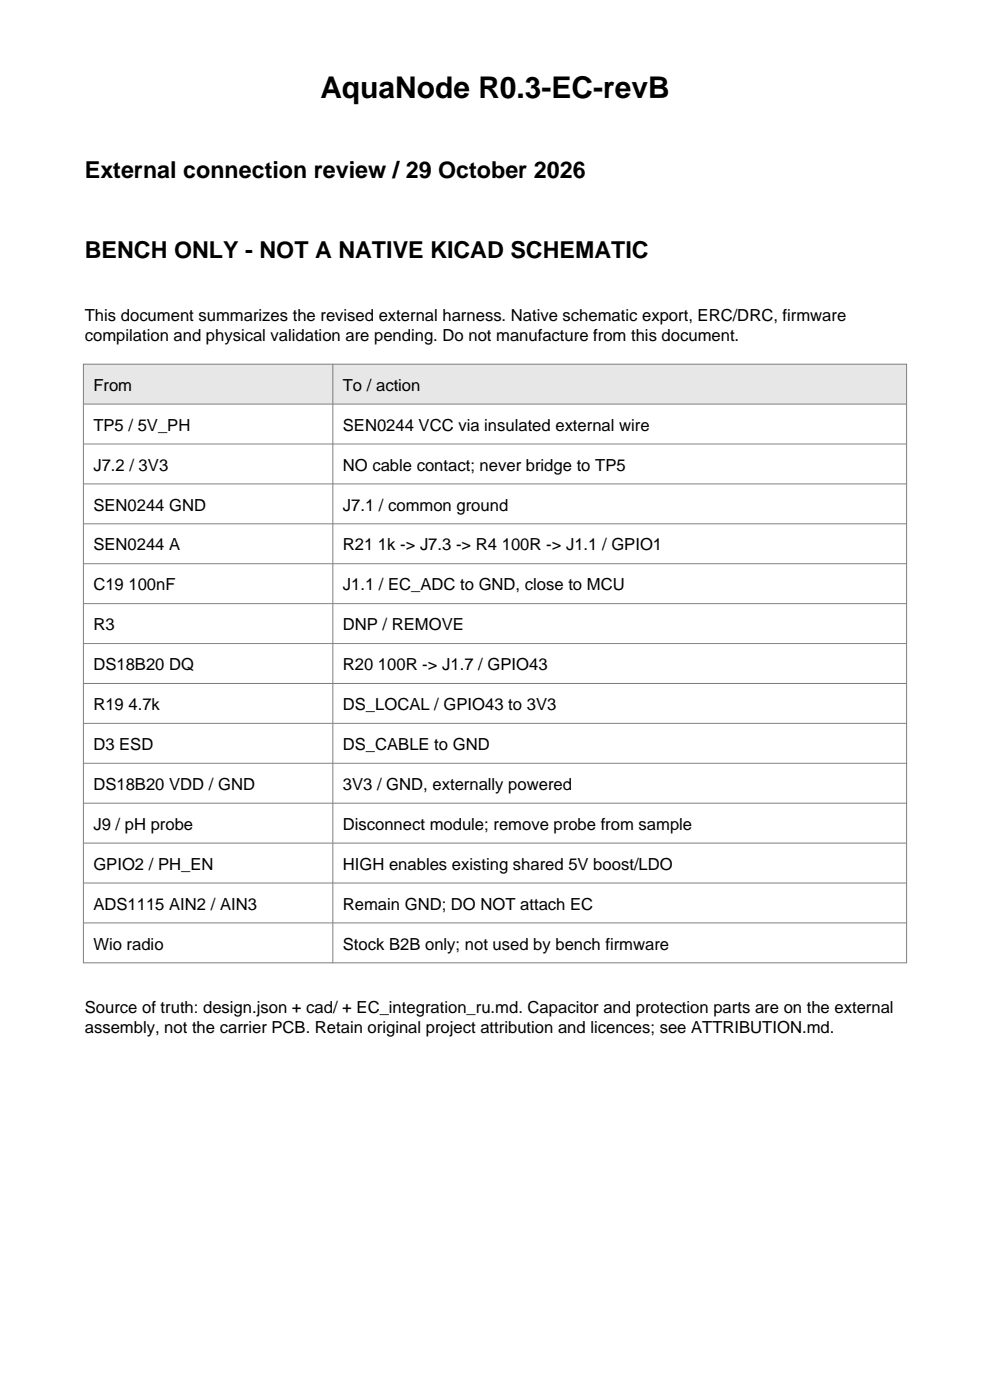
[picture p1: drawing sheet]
<svg xmlns="http://www.w3.org/2000/svg" width="210mm" height="297mm" viewBox="0 0 210 297" stroke-linecap="round" stroke-linejoin="round" font-family="sans-serif">
<defs><g id="words">
<text font-size="6.3" x="68" y="20.8">AquaNode R0.3-EC-revB</text>
<g font-size="4.9">
<text x="18" y="37.7">External connection review / 29 October 2026</text>
<text x="18" y="54.7">BENCH ONLY - NOT A NATIVE KICAD SCHEMATIC</text>
</g>
<g font-size="3.5">
<text x="18" y="68.1">This document summarizes the revised external harness. Native schematic export, ERC/DRC, firmware</text>
<text x="18" y="72.3">compilation and physical validation are pending. Do not manufacture from this document.</text>
<text x="19.8" y="82.9">From</text>
<text x="72.7" y="82.9">To / action</text>
<text x="19.8" y="91.4">TP5 / 5V_PH</text>
<text x="72.7" y="91.4">SEN0244 VCC via insulated external wire</text>
<text x="19.8" y="99.8">J7.2 / 3V3</text>
<text x="72.7" y="99.8">NO cable contact; never bridge to TP5</text>
<text x="19.8" y="108.3">SEN0244 GND</text>
<text x="72.7" y="108.3">J7.1 / common ground</text>
<text x="19.8" y="116.8">SEN0244 A</text>
<text x="72.7" y="116.8">R21 1k -&gt; J7.3 -&gt; R4 100R -&gt; J1.1 / GPIO1</text>
<text x="19.8" y="125.2">C19 100nF</text>
<text x="72.7" y="125.2">J1.1 / EC_ADC to GND, close to MCU</text>
<text x="19.8" y="133.7">R3</text>
<text x="72.7" y="133.7">DNP / REMOVE</text>
<text x="19.8" y="142.2">DS18B20 DQ</text>
<text x="72.7" y="142.2">R20 100R -&gt; J1.7 / GPIO43</text>
<text x="19.8" y="150.6">R19 4.7k</text>
<text x="72.7" y="150.6">DS_LOCAL / GPIO43 to 3V3</text>
<text x="19.8" y="159.1">D3 ESD</text>
<text x="72.7" y="159.1">DS_CABLE to GND</text>
<text x="19.8" y="167.6">DS18B20 VDD / GND</text>
<text x="72.7" y="167.6">3V3 / GND, externally powered</text>
<text x="19.8" y="176">J9 / pH probe</text>
<text x="72.7" y="176">Disconnect module; remove probe from sample</text>
<text x="19.8" y="184.5">GPIO2 / PH_EN</text>
<text x="72.7" y="184.5">HIGH enables existing shared 5V boost/LDO</text>
<text x="19.8" y="193">ADS1115 AIN2 / AIN3</text>
<text x="72.7" y="193">Remain GND; DO NOT attach EC</text>
<text x="19.8" y="201.4">Wio radio</text>
<text x="72.7" y="201.4">Stock B2B only; not used by bench firmware</text>
<text x="18" y="214.8">Source of truth: design.json + cad/ + EC_integration_ru.md. Capacitor and protection parts are on the external</text>
<text x="18" y="219.1">assembly, not the carrier PCB. Retain original project attribution and licences; see ATTRIBUTION.md.</text>
</g>
</g></defs>
<path d="M17.7 77.3h174.6v8.4h-174.6z" fill-rule="evenodd" fill="#d9ecee"/>
<g fill="none" stroke="#808080" stroke-width=".21">
<path d="M17.7 77.3h174.6v127h-174.6zM70.6 77.3v127M17.7 85.7h174.6M17.7 94.2h174.6M17.7 102.7h174.6M17.7 111.1h174.6M17.7 119.6h174.6M17.7 128.1h174.6M17.7 136.5h174.6M17.7 145h174.6M17.7 153.5h174.6M17.7 161.9h174.6"/>
<path d="M17.7 170.4h174.6M17.7 178.9h174.6M17.7 187.3h174.6M17.7 195.8h174.6"/>
</g>
<use href="#words"/>
</svg>
